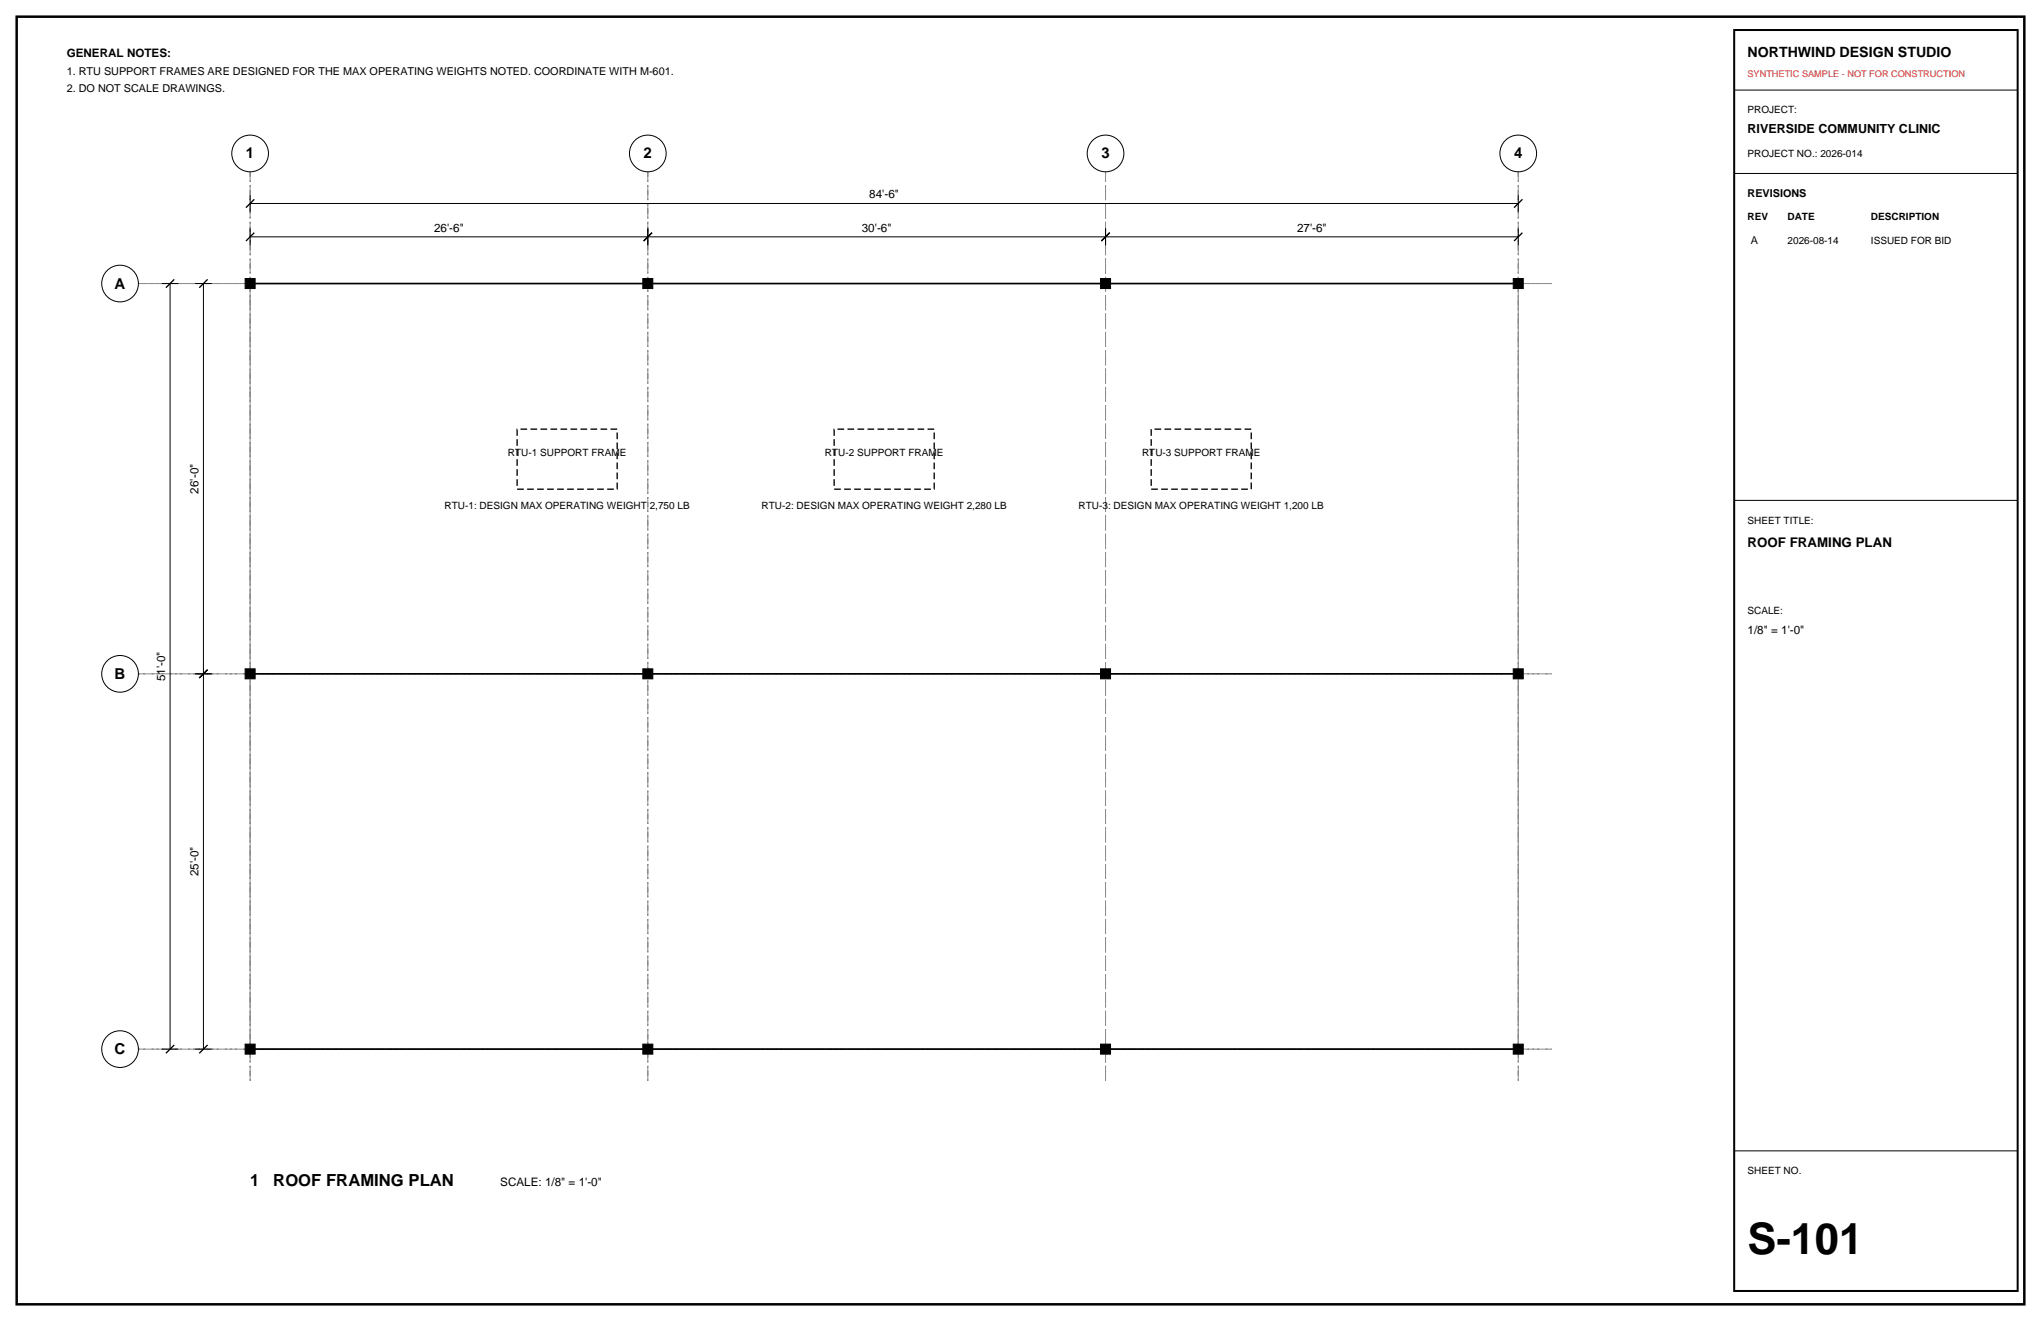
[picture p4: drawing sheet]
<svg xmlns="http://www.w3.org/2000/svg" width="432mm" height="279mm" viewBox="0 0 432 279" stroke-linecap="round" stroke-linejoin="round" font-family="sans-serif">
<defs><g id="words">
<text font-size="9.2" x="369.7" y="265.3">S-101</text>
<g font-size="3.5">
<text x="52.9" y="250.8">1</text>
<text x="57.8" y="250.8">ROOF FRAMING PLAN</text>
</g>
<g font-size="3.2">
<text x="52" y="33.5">1</text>
<text x="136.2" y="33.5">2</text>
<text x="233" y="33.5">3</text>
<text x="320.3" y="33.5">4</text>
<text x="24.3" y="61">A</text>
<text x="24.3" y="143.6">B</text>
<text x="24.3" y="223">C</text>
</g>
<text font-size="3" x="369.7" y="12">NORTHWIND DESIGN STUDIO</text>
<text font-size="2.8" x="369.7" y="115.7">ROOF FRAMING PLAN</text>
<text font-size="2.6" x="369.7" y="28.2">RIVERSIDE COMMUNITY CLINIC</text>
<g font-size="2.5">
<text x="14.1" y="12">GENERAL NOTES:</text>
<text x="183.9" y="42">84'-6&quot;</text>
<text x="91.8" y="49">26'-6&quot;</text>
<text x="182.3" y="49">30'-6&quot;</text>
<text x="274.4" y="49">27'-6&quot;</text>
<text x="42" y="104.4" transform="rotate(-90 42 104.4)">26'-0&quot;</text>
<text x="369.7" y="134.1">1/8&quot; = 1'-0&quot;</text>
<text x="34.9" y="144.1" transform="rotate(-90 34.9 144.1)">51'-0&quot;</text>
<text x="42" y="185.4" transform="rotate(-90 42 185.4)">25'-0&quot;</text>
<text x="105.8" y="250.8">SCALE: 1/8&quot; = 1'-0&quot;</text>
</g>
<g font-size="2.3">
<text x="14.1" y="15.9">1. RTU SUPPORT FRAMES ARE DESIGNED FOR THE MAX OPERATING WEIGHTS NOTED. COORDINATE WITH M-601.</text>
<text x="14.1" y="19.4">2. DO NOT SCALE DRAWINGS.</text>
<text x="369.7" y="41.6">REVISIONS</text>
<text x="370.4" y="51.5">A</text>
</g>
<g font-size="2.1">
<text x="369.7" y="24">PROJECT:</text>
<text x="369.7" y="33.2">PROJECT NO.: 2026-014</text>
<text x="369.7" y="46.6">REV</text>
<text x="378.2" y="46.6">DATE</text>
<text x="395.8" y="46.6">DESCRIPTION</text>
<text x="378.2" y="51.5">2026-08-14</text>
<text x="395.8" y="51.5">ISSUED FOR BID</text>
<text x="107.5" y="96.4">RTU-1 SUPPORT FRAME</text>
<text x="174.5" y="96.4">RTU-2 SUPPORT FRAME</text>
<text x="241.6" y="96.4">RTU-3 SUPPORT FRAME</text>
<text x="94.1" y="107.7">RTU-1: DESIGN MAX OPERATING WEIGHT 2,750 LB</text>
<text x="161.1" y="107.7">RTU-2: DESIGN MAX OPERATING WEIGHT 2,280 LB</text>
<text x="228.2" y="107.7">RTU-3: DESIGN MAX OPERATING WEIGHT 1,200 LB</text>
<text x="369.7" y="110.8">SHEET TITLE:</text>
<text x="369.7" y="129.8">SCALE:</text>
<text x="369.7" y="248.4">SHEET NO.</text>
</g>
<text font-size="1.9" fill="#d90d0d" x="369.7" y="16.2">SYNTHETIC SAMPLE - NOT FOR CONSTRUCTION</text>
</g></defs>
<path d="M3.5 3.5h424.8v272.4h-424.8z" fill="none" stroke="#000" stroke-width=".53"/>
<path d="M52.9 36.3v192.7zM137.1 36.3v192.7zM233.9 36.3v192.7zM321.2 36.3v192.7zM29.3 60h299zM29.3 142.5h299zM29.3 221.9h299z" fill="none" stroke="#8c8c8c" stroke-width=".21" stroke-dasharray="2.1 .7 .4 .7" stroke-linecap="butt"/>
<g fill="none" stroke="#000" stroke-width=".21">
<path d="M366.9 19.1h60zM366.9 36.7h60zM34.2 60h3.5zM36 60v161.9zM41.3 60h3.5zM43 60v82.5zM52.9 50.1h84.2zM52.9 48.3v3.6zM52.9 43h268.3zM52.9 41.3v3.5zM137.1 48.3v3.6zM137.1 50.1h96.8z"/>
<path d="M233.9 48.3v3.6zM233.9 50.1h87.3zM321.2 48.3v3.6zM321.2 41.3v3.5zM366.9 105.8h60zM41.3 142.5h3.5zM43 142.5v79.4zM34.2 221.9h3.5zM41.3 221.9h3.5zM366.9 243.4h60z"/>
<circle cx="52.9" cy="32.5" r="3.9"/>
<circle cx="137.1" cy="32.5" r="3.9"/>
<circle cx="233.9" cy="32.5" r="3.9"/>
<circle cx="321.2" cy="32.5" r="3.9"/>
<circle cx="25.4" cy="60" r="3.9"/>
<circle cx="25.4" cy="142.5" r="3.9"/>
<circle cx="25.4" cy="221.9" r="3.9"/>
</g>
<path d="M52 51l1.8-1.8zM52 43.9l1.8-1.7zM136.2 51l1.7-1.8zM233 51l1.8-1.8zM320.3 51l1.8-1.8zM320.3 43.9l1.8-1.7zM35.1 60.9l1.8-1.8zM42.2 60.9l1.7-1.8zM43.9 141.6l-1.7 1.8zM35.1 222.8l1.8-1.8zM42.2 222.8l1.7-1.8z" fill="none" stroke="#000" stroke-width=".28"/>
<path d="M52.9 60h268.3v161.9h-268.3z" fill="none" stroke="#8c8c8c" stroke-width=".21"/>
<path d="M51.9 58.9h2.1v2.1h-2.1zM136 58.9h2.1v2.1h-2.1zM232.8 58.9h2.1v2.1h-2.1zM320.1 58.9h2.2v2.1h-2.2zM51.9 141.5h2.1v2.1h-2.1zM136 141.5h2.1v2.1h-2.1zM232.8 141.5h2.1v2.1h-2.1zM320.1 141.5h2.2v2.1h-2.2zM51.9 220.8h2.1v2.2h-2.1zM136 220.8h2.1v2.2h-2.1zM232.8 220.8h2.1v2.2h-2.1zM320.1 220.8h2.2v2.2h-2.2z" fill="#000" stroke="#000" stroke-width=".21"/>
<path d="M52.9 60h268.3zM52.9 142.5h268.3zM52.9 221.9h268.3z" fill="none" stroke="#000" stroke-width=".35"/>
<path d="M109.4 90.8h21.2v12.7h-21.2zM176.5 90.8h21.1v12.7h-21.1zM243.5 90.8h21.2v12.7h-21.2z" fill="none" stroke="#000" stroke-width=".28" stroke-dasharray="1.4 .7" stroke-linecap="butt"/>
<path d="M366.9 6.4h60v266.6h-60z" fill="none" stroke="#000" stroke-width=".42"/>
<use href="#words"/>
</svg>
